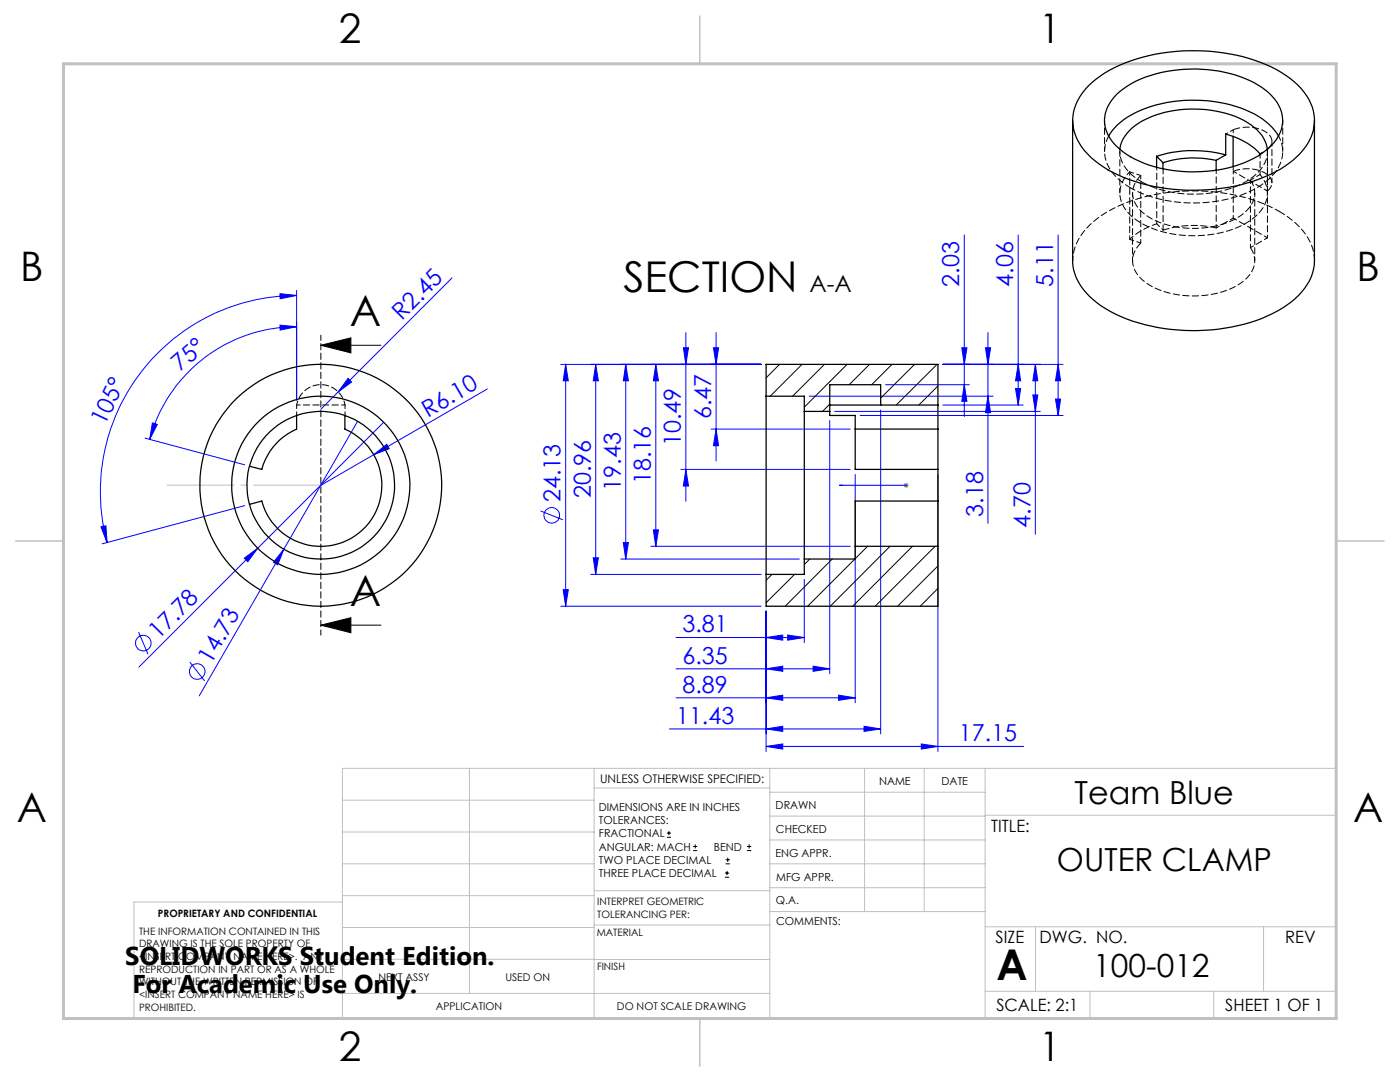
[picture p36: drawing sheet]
<svg xmlns="http://www.w3.org/2000/svg" width="279mm" height="216mm" viewBox="0 0 279 216" stroke-linecap="round" stroke-linejoin="round" font-family="sans-serif">
<defs><g id="words">
<g font-size="8.5">
<text x="124.4" y="58.3">SECTION</text>
<text x="69.8" y="65.1">A</text>
<text x="69.8" y="120.9">A</text>
<text x="198.9" y="195.5">A</text>
</g>
<g font-size="8.1">
<text x="67.6" y="8.6">2</text>
<text x="207.3" y="8.6">1</text>
<text x="4" y="56.2">B</text>
<text x="270.7" y="56.2">B</text>
<text x="3.3" y="164.1">A</text>
<text x="270" y="164.1">A</text>
<text x="67.6" y="211.8">2</text>
<text x="207.3" y="211.8">1</text>
</g>
<g font-size="6.3">
<text x="214.4" y="160.4">Team Blue</text>
<text x="210.9" y="173.7">OUTER CLAMP</text>
<text x="218.2" y="194.9">100-012</text>
</g>
<g font-size="5.1">
<text x="25" y="192.5">SOLIDWORKS Student Edition.</text>
<text x="26.4" y="198.1">For Academic Use Only.</text>
</g>
<text font-size="4.7" x="161.5" y="58.3">A-A</text>
<g font-size="4.7" fill="#00f">
<text x="191.5" y="57.2" transform="rotate(-90 191.5 57.2)">2.03</text>
<text x="202.2" y="57.2" transform="rotate(-90 202.2 57.2)">4.06</text>
<text x="210.2" y="57.2" transform="rotate(-90 210.2 57.2)">5.11</text>
<text x="80.2" y="64" transform="rotate(-45 80.2 64)">R2.45</text>
<text x="35.9" y="74.2" transform="rotate(-41 35.9 74.2)">75°</text>
<text x="85.4" y="83.3" transform="rotate(-30 85.4 83.3)">R6.10</text>
<text x="141.9" y="83.7" transform="rotate(-90 141.9 83.7)">6.47</text>
<text x="20.9" y="85.1" transform="rotate(-64 20.9 85.1)">105°</text>
<text x="135.9" y="89" transform="rotate(-90 135.9 89)">10.49</text>
<text x="111.8" y="100.2" transform="rotate(-90 111.8 100.2)">24.13</text>
<text x="117.9" y="99.5" transform="rotate(-90 117.9 99.5)">20.96</text>
<text x="123.9" y="97.9" transform="rotate(-90 123.9 97.9)">19.43</text>
<text x="129.9" y="96.7" transform="rotate(-90 129.9 96.7)">18.16</text>
<text x="196.2" y="103.1" transform="rotate(-90 196.2 103.1)">3.18</text>
<text x="205.6" y="105.3" transform="rotate(-90 205.6 105.3)">4.70</text>
<text x="31.6" y="127.7" transform="rotate(-45 31.6 127.7)">17.78</text>
<text x="136.2" y="126.2">3.81</text>
<text x="42.1" y="132.6" transform="rotate(-60 42.1 132.6)">14.73</text>
<text x="136.2" y="132.4">6.35</text>
<text x="136.2" y="138.2">8.89</text>
<text x="134.9" y="144.4">11.43</text>
<text x="191.4" y="147.9">17.15</text>
</g>
<g font-size="3.4">
<text x="197.8" y="166">TITLE:</text>
<text x="198.7" y="188.1">SIZE</text>
<text x="207.5" y="188.1">DWG. NO.</text>
<text x="256.5" y="188.2">REV</text>
<text x="198.8" y="201.7">SCALE: 2:1</text>
<text x="244.5" y="201.7">SHEET 1 OF 1</text>
</g>
<text font-size="2.4" x="119.8" y="156.2">UNLESS OTHERWISE SPECIFIED:</text>
<g font-size="2.2">
<text x="119.5" y="161.8">DIMENSIONS ARE IN INCHES</text>
<text x="154.8" y="161.4">DRAWN</text>
<text x="175.4" y="156.6">NAME</text>
<text x="187.9" y="156.7">DATE</text>
<text x="119.5" y="164.4">TOLERANCES:</text>
<text x="119.5" y="167.1">FRACTIONAL</text>
<text x="154.9" y="166.3">CHECKED</text>
<text x="119.5" y="169.7">ANGULAR: MACH</text>
<text x="119.5" y="172.4">TWO PLACE DECIMAL</text>
<text x="142.5" y="169.7">BEND</text>
<text x="154.8" y="170.9">ENG APPR.</text>
<text x="119.5" y="175">THREE PLACE DECIMAL</text>
<text x="154.9" y="175.7">MFG APPR.</text>
<text x="154.9" y="180.4">Q.A.</text>
<text x="154.9" y="184.6">COMMENTS:</text>
</g>
<g font-size="2.1">
<text x="75.5" y="195.7">NEXT ASSY</text>
<text x="100.9" y="195.7">USED ON</text>
<text x="86.9" y="201.5">APPLICATION</text>
<text x="123.1" y="201.6">DO NOT SCALE DRAWING</text>
</g>
<g font-size="2">
<text x="31.5" y="182.9">PROPRIETARY AND CONFIDENTIAL</text>
<text x="119.2" y="180.6">INTERPRET GEOMETRIC</text>
<text x="119.2" y="183.1">TOLERANCING PER:</text>
<text x="27.8" y="186.5">THE INFORMATION CONTAINED IN THIS</text>
<text x="27.8" y="189">DRAWING IS THE SOLE PROPERTY OF</text>
<text x="27.8" y="191.6">&lt;INSERT COMPANY NAME HERE&gt;. ANY</text>
<text x="119.1" y="186.7">MATERIAL</text>
<text x="27.8" y="194.1">REPRODUCTION IN PART OR AS A WHOLE</text>
<text x="27.8" y="196.6">WITHOUT THE WRITTEN PERMISSION OF</text>
<text x="119.1" y="193.5">FINISH</text>
<text x="27.8" y="199.1">&lt;INSERT COMPANY NAME HERE&gt; IS</text>
<text x="27.8" y="201.7">PROHIBITED.</text>
</g>
</g></defs>
<g fill="none" stroke="#00f" stroke-width=".2">
<path d="M55.9 58.6l3.3 .3-3.3 .7zM59.2 58.9a39.2 39.2 0 0 0-37.8 49.4M59.2 58v21.8M90.2 55.5l-26.2 26.2M192.4 46.9v36.2M203.2 46.9v33.9M211.2 46.9v36M55.9 64.9l3.3 .3-3.3 .7zM59.2 65.2a30.4 30.4 0 0 0-29.3 22.5M69.5 75.5l.7 .7-2.7 2zM97.3 77.6l-33.3 19.2M111.9 72.7h40"/>
<path d="M112.9 72.7l.5 3.3h-1zM112.9 72.7v48.3M118.9 72.7l.5 3.3h-1zM118.9 72.7v41.9M124.9 72.7l.5 3.3h-1zM124.9 72.7v38.8M130.9 72.7l.5 3.3h-1zM130.9 72.7v36.3M136.4 69.4h1l-.5 3.3zM136.9 66.4v33.6M142.4 69.4h1l-.5 3.3zM142.9 66.4v25.6"/>
<path d="M161.5 79.1h36.7M176.7 76.8h16.8M188.2 72.7h24M191.9 69.4h1.1l-.6 3.3zM192.4 76.8l.6 3.3h-1.1zM196.7 69.4h1l-.5 3.3zM197.2 79.1l.5 3.2h-1zM197.2 66.4v38M202.7 77.5h1l-.5 3.3zM203.2 72.7l.5 3.3h-1zM206.1 78.8h1l-.5 3.3zM206.6 72.7l.5 3.3h-1z"/>
<path d="M206.6 72.7v33.9M210.6 79.6h1.1l-.5 3.3zM211.2 72.7l.5 3.3h-1.1zM28.9 87.4l19.9 5.3M30.4 84.4l1 .3-1.5 3zM71.4 84.1l-14.7 25.5M74.6 90.7l2.6-2 .5 .8zM76.6 84.2l-48.9 48.9M135.9 93.7h33.8M136.9 93.7l.5 3.3h-1zM141.9 85.6h27.8M142.9 85.6l.5 3.3h-1z"/>
<path d="M165.6 83.9v50.5M166.6 82.1h41M167.5 96.8h.7h-.7M167.5 96.8h13.3M170.7 94.7v45.5M171.7 82.9h40.5M175.8 81.8v64.6M180.7 96.8h.3zM180.8 96.8h.1M187.2 94.7v55.3M188.2 80.8h16M20.1 105.1l1-.2 .3 3.4z"/>
<path d="M48.8 111.4l2.6-2-1.9 2.7zM48.8 100.9l-28.4 7.6M56.7 109.6l-1.3 3.1-.8-.5zM56.7 109.6l-16.9 29.3M107.9 102l4.4 1.7M112.4 117.7h1l-.5 3.3zM117.9 114.6h34M118.4 111.3h1l-.5 3.3zM123.9 111.5h35.6M124.4 108.3h1l-.5 3.2zM129.9 109h39.8M130.4 105.7h1l-.5 3.3z"/>
<path d="M160.5 115.6v12.6M27.7 126.1l1.8 4.4M37.9 132.1l3 3.8M111.9 121h40M134.9 127.2h25.6M134.9 133.5h30.7M134.9 139.2h35.8M152.9 127.2l3.3-.5v1zM152.9 133.5l3.3-.6v1zM152.9 139.2l3.3-.5v1zM152.9 122v28M157.2 126.7l3.3 .5-3.3 .5z"/>
<path d="M162.3 132.9l3.3 .6-3.3 .4zM167.4 138.7l3.3 .5-3.3 .5zM133.6 145.5h42.2M152.9 148.9l3.3-.5v1.1zM152.9 145.5l3.3-.6v1zM152.9 148.9h51.4M172.4 144.9l3.4 .6-3.4 .4zM183.9 148.4l3.3 .5-3.3 .6z"/>
<circle cx="110.1" cy="102.8" r="1.56"/>
<circle cx="28.6" cy="128.3" r="1.57"/>
<circle cx="39.4" cy="134" r="1.55"/>
</g>
<g fill="none" stroke="#000" stroke-width=".2">
<path d="M64 68.9l6-1.5v3zM64 68.9h12M64 124.7l6-1.4v3zM64 124.7h12M133.1 167.1h.8M133.1 166.2h.8M133.5 165.8v.9M138.3 169.7h.8M138.3 168.9h.8M138.7 168.5v.8M144.7 175h.8M144.7 174.2h.8"/>
<path d="M144.8 172.4h.9M144.8 171.6h.9M145.1 173.8v.8M145.2 171.1v.9M149.1 169.7h.8M149.1 168.9h.8M149.5 168.5v.8"/>
</g>
<path d="M180.3 96.8h1M180.5 96.5l.7 .7M180.8 96.3v1M181.2 96.5l-.7 .7" fill="none" stroke="#808080" stroke-width=".2"/>
<path d="M64 66.9v59.8" fill="none" stroke="#000" stroke-width=".2" stroke-dasharray="1.3 .6" stroke-dashoffset=".2"/>
<path d="M64 96.8h-30.6" fill="none" stroke="#c0c0c0" stroke-width=".2" stroke-dasharray="15.2 1.3 1.3 1.3" stroke-dashoffset="1.8"/>
<g fill="none" stroke="#c0c0c0" stroke-width=".2">
<path d="M68.3 159.7h50.3M93.7 153.3v44.9M118.6 153.3v49.9M118.6 157.2h35M153.6 153.3v49.9M153.6 158.1h43M172.5 153.3v28.6M184.4 153.3v28.6M196.6 153.3v49.9M68.3 180h-41.6v23.2h240v-49.9h-198.4v49.9M68.3 166h50.3M68.3 178.7h50.3"/>
<path d="M68.3 172.4h50.3M118.6 177.7h35M153.6 162.8h43M153.6 177.1h43M153.6 172.4h43M153.6 167.6h43M196.6 162.7h70.1M68.3 198.2h85.3M68.3 191.4l85.3 .1M68.3 185.1h50.3M118.6 184.6h35M153.6 181.9h43"/>
<path d="M196.6 184.9h70.1M196.6 197.8h70.1M206.7 184.9v12.9M217.5 197.8v5.4M242.2 197.8v5.4M252.2 184.9v12.9"/>
</g>
<path d="M139.7 3.2v9.5M3.1 107.9h9.6M266.7 107.9h9.5M139.7 203.2v9.6" fill="none" stroke="#c0c0c0" stroke-width=".3"/>
<path d="M12.7 12.7h254v190.5h-254z" fill="none" stroke="#c0c0c0" stroke-width=".6"/>
<path d="M64 68.9l6-1.5v3zM64 124.7l6-1.4v3z" fill="#000"/>
<g fill="#00f">
<path d="M74.6 90.7l2.6-2 .5 .8z"/>
<path d="M69.5 75.5l.7 .7-2.7 2z"/>
<path d="M48.8 111.4l2.6-2-1.9 2.7z"/>
<path d="M56.7 109.6l-1.3 3.1-.8-.5z"/>
<path d="M180.7 96.8h.3zM167.5 96.8h.7z"/>
<path d="M152.9 148.9l3.3-.5v1.1zM183.9 148.4l3.3 .5-3.3 .6zM152.9 127.2l3.3-.5v1zM157.2 126.7l3.3 .5-3.3 .5zM152.9 133.5l3.3-.6v1zM162.3 132.9l3.3 .6-3.3 .4zM152.9 139.2l3.3-.5v1zM167.4 138.7l3.3 .5-3.3 .5zM152.9 145.5l3.3-.6v1zM172.4 144.9l3.4 .6-3.4 .4z"/>
<path d="M55.9 64.9l3.3 .3-3.3 .7zM30.4 84.4l1 .3-1.5 3z"/>
<path d="M55.9 58.6l3.3 .3-3.3 .7zM20.1 105.1l1-.2 .3 3.4z"/>
<path d="M112.9 72.7l.5 3.3h-1zM112.4 117.7h1l-.5 3.3zM196.7 69.4h1l-.5 3.3zM197.2 79.1l.5 3.2h-1zM206.6 72.7l.5 3.3h-1zM206.1 78.8h1l-.5 3.3zM191.9 69.4h1.1l-.6 3.3zM192.4 76.8l.6 3.3h-1.1zM203.2 72.7l.5 3.3h-1zM202.7 77.5h1l-.5 3.3zM211.2 72.7l.5 3.3h-1.1zM210.6 79.6h1.1l-.5 3.3zM118.9 72.7l.5 3.3h-1zM118.4 111.3h1l-.5 3.3zM124.9 72.7l.5 3.3h-1zM124.4 108.3h1l-.5 3.2zM130.9 72.7l.5 3.3h-1zM130.4 105.7h1l-.5 3.3zM136.4 69.4h1l-.5 3.3zM136.9 93.7l.5 3.3h-1zM142.4 69.4h1l-.5 3.3zM142.9 85.6l.5 3.3h-1z"/>
</g>
<g fill="none" stroke="#000" stroke-width=".25">
<path d="M217.2 17.1a26.9 26.9 0 0 1 14.8-6.5 38.1 38.1 0 0 1 22.8 3.3 14.6 14.6 0 0 1 7.1 7.5 9.2 9.2 0 0 1-3.1 9.9 26.1 26.1 0 0 1-13.7 6.1 37.8 37.8 0 0 1-24-3.5 14.3 14.3 0 0 1-6.7-7.6 9.3 9.3 0 0 1 2.8-9.2zM222.9 18.8a21.5 21.5 0 0 1 13.4-5 25.9 25.9 0 0 1 15.7 3.7 8.1 8.1 0 0 1 4 6.9 8.5 8.5 0 0 1-4.2 6.3 26.9 26.9 0 0 1-20.3 2.8 16.7 16.7 0 0 1-9.7-5.6 6.7 6.7 0 0 1 1.1-9.1zM214.1 24v28a10.9 10.9 0 0 0 4.8 8.4 30.3 30.3 0 0 0 16 5.4 36.4 36.4 0 0 0 20.1-3.8 14 14 0 0 0 6.9-7.5l.4-2.4v-28.1M221.3 27.2a13.9 13.9 0 0 1 8.3-5.9 27.7 27.7 0 0 1 21.6 1.9l2.1 1.7 1.1 1.2 .7 1.1M223.5 29.8a8.2 8.2 0 0 1 5.3-6.1 23.4 23.4 0 0 1 19.4 .3 8.1 8.1 0 0 1 4.7 5.8M230.8 31.2v2.2M230.8 31.2l1.3 1.3M232.1 32.5v1.2M242.7 32a20.3 20.3 0 0 0-10.6 .5M242.7 32v2M244.6 30.9a24.7 24.7 0 0 0-13.8 .3M244.6 30.9l-1.9 1.1"/>
<path d="M246.1 27.2v6M251.5 30.9a5.9 5.9 0 0 0-2.5-2.3l-2.5-1.2-1.9-.7v4.2M152.9 79.1v35.5M152.9 79.1v-6.4h34.3v12.9M152.9 79.1h7.6v3M59.2 82.9v2.7a12.3 12.3 0 0 0-7 8.1l-2.4-.7M68.8 82.9v2.7a12.2 12.2 0 0 1 3.2 20.4 12.2 12.2 0 0 1-19.8-6l-2.4 .6M160.5 82.1v29.4M160.5 82.1h5.1M165.6 82.1v.8h5.1v2.7M165.6 80.8h21.6M170.7 85.6v8.1h16.5"/>
<path d="M170.7 85.6h16.5M175.8 80.8v-4h-10.2v5.3M187.2 100v9M187.2 100h-16.5v9M187.2 93.7v6.3M187.2 85.6v8.1M160.5 111.5v3.1h-7.6M170.7 109h16.5M170.7 109v2.5h-10.2M187.2 109v12h-34.3v-6.4"/>
<circle cx="64" cy="96.8" r="14.7"/>
<circle cx="64" cy="96.8" r="24.1"/>
<circle cx="64" cy="96.8" r="17.8"/>
</g>
<path d="M225.5 34.3a5.6 5.6 0 0 0 .2 8.8 19.3 19.3 0 0 0 13.6 3.9 17.6 17.6 0 0 0 11.9-4.5 5.5 5.5 0 0 0 .3-7.7M246.1 33.2v1M251.5 34.8l-2 1.1M252.9 38.1l-6.8-3.9M246.1 43.5l6.8 4M59.2 80.8a4.9 4.9 0 0 1 4.8-4.1 4.9 4.9 0 0 1 4.9 4.1M59.2 82.9v-2.1M68.9 80.8v2.1" fill="none" stroke="#000" stroke-width=".2" stroke-dasharray="1.3 .6" stroke-dashoffset=".5"/>
<path d="M226 38.5v13.5M227.7 35v13.5M242.7 33.9v11.6M251.5 34.8v-3.9M225.5 47.8v-13.5M242.7 45.5l3.4-2M249.5 49.4v-13.5M250.4 52v-13.5M252.9 47.5l-3.4 1.9M68.9 80.8h-9.7" fill="none" stroke="#000" stroke-width=".2" stroke-dasharray="1.3 .6" stroke-dashoffset=".6"/>
<g fill="none" stroke="#000" stroke-width=".2">
<path d="M155.6 72.7l-2.7 2.7M160.1 72.7l-6.4 6.4M164.5 72.7l-6.3 6.4M169.1 72.7l-8.6 8.5M173.5 72.7l-4 4.1M178 72.7l-4 4.1M182.5 72.7l-6.7 6.7M187 72.7l-8.1 8.1M187.2 77l-3.8 3.8M165.6 80.6l-1.5 1.5M154.1 114.6l-1.2 1.2M158.6 114.6l-5.7 5.7"/>
<path d="M161.6 111.5l-1.1 1.1M166.1 111.5l-9.4 9.5M170.6 111.5l-9.4 9.5M173.1 109l-2.4 2.5M177.6 109l-11.9 12M182.1 109l-11.9 12M186.6 109l-11.9 12M187.2 112.9l-8.1 8.1M187.2 117.4l-3.5 3.6"/>
</g>
<path d="M225.6 37.5a9.4 9.4 0 0 1-5.1-6.7 6.3 6.3 0 0 1 .8-3.7M227.7 35a4.7 4.7 0 0 0 .4 7.4 16.9 16.9 0 0 0 12.6 3 12.9 12.9 0 0 0 8.7-4 4.4 4.4 0 0 0 .1-5.5M227.8 36.3a23 23 0 0 0 21-.2 7.2 7.2 0 0 0 4.1-6.1v-.2M232.1 45.9a20.3 20.3 0 0 1 10.6-.4M249.5 49.4a4.6 4.6 0 0 1-1 6.4 16.8 16.8 0 0 1-12.6 3.1 13.1 13.1 0 0 1-8.8-4 4.5 4.5 0 0 1 .6-6.4M255.3 42.2a13 13 0 0 1 6.9 8.3l.1 1.5" fill="none" stroke="#000" stroke-width=".2" stroke-dasharray="1.3 .6"/>
<path d="M220.4 24v6.2M225.5 34.3l2.2 .7M256 30.2v-6.2M214.1 52a10.9 10.9 0 0 1 5-8.5 33.2 33.2 0 0 1 20.3-5.4 34.6 34.6 0 0 1 15.9 4.1M225.5 47.8l2.2 .7M230.9 44.7a13.8 13.8 0 0 0-5.4 3.1" fill="none" stroke="#000" stroke-width=".2" stroke-dasharray="1.3 .6" stroke-dashoffset=".4"/>
<path d="M223.5 30.2v8.3M223.5 29.8a6.6 6.6 0 0 0 3.6 6l.7 .5M252.9 29.8v8.3M253 38.5v-8.3M253.8 36.5v-8.3M255.2 27.1a6.7 6.7 0 0 1-2 8.7 22.7 22.7 0 0 1-14.8 4.7 25.8 25.8 0 0 1-12.8-3" fill="none" stroke="#000" stroke-width=".2" stroke-dasharray="1.3 .6" stroke-dashoffset=".3"/>
<path d="M246.1 25.9v1.3M246.1 34.2v9.3M252.9 38.1v9.4M230.9 44.7v-11.3" fill="none" stroke="#000" stroke-width=".2" stroke-dasharray="1.3 .6" stroke-dashoffset=".7"/>
<path d="M244.6 26.7l1.5-.8M252.9 29.8l-1.4 .9M232.1 45.9l-1.2-1.2" fill="none" stroke="#000" stroke-width=".2" stroke-dasharray="1.3 .6" stroke-dashoffset=".9"/>
<path d="M246.1 34.2a7.3 7.3 0 0 1 7.1 .9 1.9 1.9 0 0 1-.3 3M246.1 25.9a7.3 7.3 0 0 1 7.1 .9 1.9 1.9 0 0 1-.3 3" fill="none" stroke="#000" stroke-width=".2" stroke-dasharray="1.3 .6" stroke-dashoffset="-.1"/>
<path d="M232.1 45.9v-12.2" fill="none" stroke="#000" stroke-width=".2" stroke-dasharray="1.3 .6" stroke-dashoffset=".2"/>
<use href="#words"/>
</svg>
